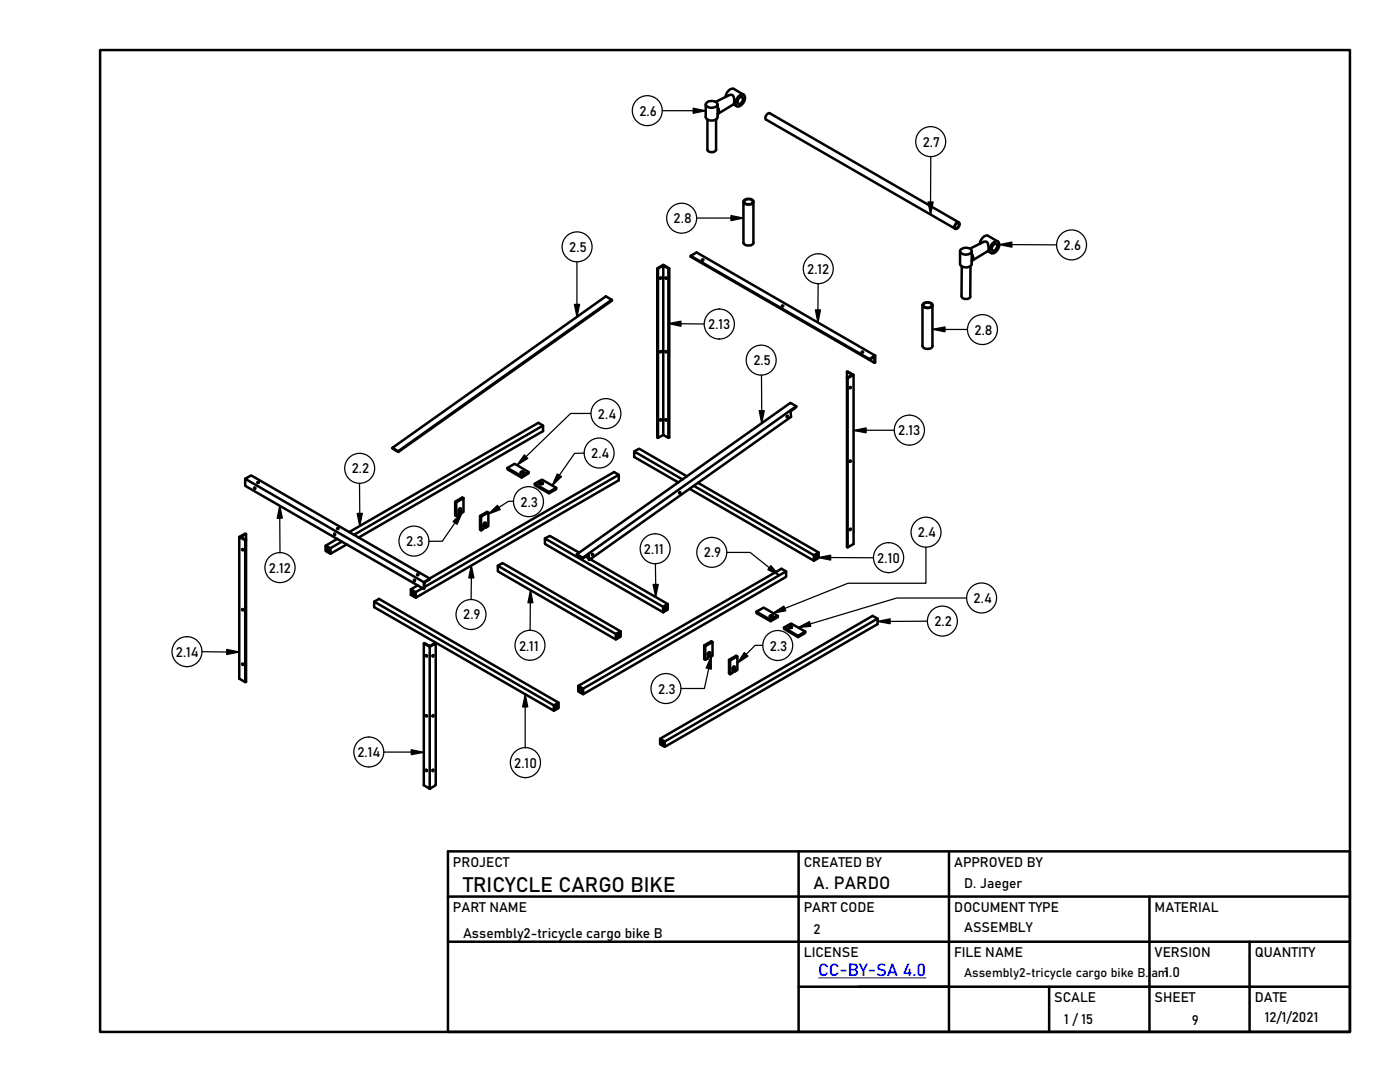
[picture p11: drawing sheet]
<svg xmlns="http://www.w3.org/2000/svg" width="279mm" height="216mm" viewBox="0 0 279 216" stroke-linecap="round" stroke-linejoin="round" font-family="sans-serif">
<defs><g id="words">
<text font-size="4.2" x="92.4" y="178">TRICYCLE CARGO BIKE</text>
<text font-size="3.5" x="162.4" y="177.5">A. PARDO</text>
<text font-size="3.5" fill="#00f" x="163.3" y="194.8">CC-BY-SA 4.0</text>
<g font-size="2.7">
<text x="127.6" y="23.1">2.6</text>
<text x="184.1" y="29.3">2.7</text>
<text x="134.4" y="44.6">2.8</text>
<text x="113.6" y="50.3">2.5</text>
<text x="212.3" y="49.9">2.6</text>
<text x="161.1" y="54.6">2.12</text>
<text x="141.3" y="65.7">2.13</text>
<text x="194.5" y="66.8">2.8</text>
<text x="150.4" y="72.9">2.5</text>
<text x="119.3" y="83.5">2.4</text>
<text x="179.2" y="86.9">2.13</text>
<text x="70.2" y="94.5">2.2</text>
<text x="118" y="91.4">2.4</text>
<text x="103.9" y="101.1">2.3</text>
<text x="183.2" y="107.2">2.4</text>
<text x="81" y="109">2.3</text>
<text x="128.5" y="110.5">2.11</text>
<text x="140.5" y="111.2">2.9</text>
<text x="175.1" y="112.3">2.10</text>
<text x="53.7" y="114.3">2.12</text>
<text x="92.4" y="123.6">2.9</text>
<text x="186.5" y="125">2.2</text>
<text x="194.3" y="120.3">2.4</text>
<text x="35.1" y="131.1">2.14</text>
<text x="103.6" y="129.8">2.11</text>
<text x="153.6" y="129.8">2.3</text>
<text x="131.3" y="138.4">2.3</text>
<text x="71.3" y="151.1">2.14</text>
<text x="102.6" y="153.2">2.10</text>
<text x="90.4" y="173">PROJECT</text>
<text x="160.4" y="173">CREATED BY</text>
<text x="190.4" y="173">APPROVED BY</text>
<text x="192.4" y="177.2">D. Jaeger</text>
<text x="90.4" y="181.9">PART NAME</text>
<text x="160.4" y="182">PART CODE</text>
<text x="190.4" y="182">DOCUMENT TYPE</text>
<text x="192.4" y="185.9">ASSEMBLY</text>
<text x="230.4" y="181.9">MATERIAL</text>
<text x="92.4" y="187.2">Assembly2-tricycle cargo bike B</text>
<text x="160.4" y="190.9">LICENSE</text>
<text x="162.4" y="186.4">2</text>
<text x="190.4" y="190.9">FILE NAME</text>
<text x="230.4" y="190.9">VERSION</text>
<text x="250.4" y="190.9">QUANTITY</text>
<text x="210.4" y="199.9">SCALE</text>
<text x="230.4" y="199.9">SHEET</text>
<text x="250.4" y="199.9">DATE</text>
<text x="252.4" y="203.9">12/1/2021</text>
<text x="212.4" y="204.3">1 / 15</text>
<text x="237.8" y="204.6">9</text>
</g>
<text font-size="2.5" x="192.4" y="195">Assembly2-tricycle cargo bike B.iam1.0</text>
</g></defs>
<g fill="none" stroke="#000" stroke-width=".5">
<path d="M20 10h249.4v195.9h-249.4zM147.5 19.2a.7 .7 0 0 1 .9-.3 .7 .7 0 0 1 .2 1l-.5 .9a.67 .67 0 0 1-.7 .5 .67 .67 0 0 1-.6-.5v-.4a1.71 1.71 0 0 1 .7-1.2zM147.5 19.6a.45 .45 0 0 1 .7-.2 .45 .45 0 0 1 0 .7l-.2 .4a.44 .44 0 0 1-.7 .2 .44 .44 0 0 1 0-.7zM148.4 18.9l-2-1.2a1.57 1.57 0 0 0-1.6 1.6M140.8 20.8v2.6a1.37 1.37 0 0 0 2.4 0M141.1 20.4a1.5 1.5 0 0 1 2.1 .4 1.37 1.37 0 0 1-2.4 .1zM141.2 23.8v6a1.01 1.01 0 0 0 1.7 .1M142.8 20.3l2.7-1.3a.71 .71 0 0 1 .8 .1 .71 .71 0 0 1 .2 .8l-.1 .9M142.9 23.8v6.1M143.2 21.3l.3 .6a.76 .76 0 0 1-.3 .9M143.2 20.8v2.6M146.4 20.8l.7 .4"/>
<path d="M146.4 20.8l-3.2 1.9M148.5 40a1.29 1.29 0 0 1 1.9 .2 1.09 1.09 0 0 1-1.7 .4 .4 .4 0 0 1-.2-.6zM152.9 23.9a.84 .84 0 0 1 .7-1.3l37.7 21.8M152.9 23.9l37.7 21.7M122.1 59.8l-42.6 30.3M131.2 53.5l1.2-.7 1.2 .7v33.8l-.2 .1-1-.6-1.1 .6-.1-.1v-33.8l.1 .1v33.8M131.7 55.5l.3-.1-.2 .2zM131.8 55.4l-.1 .1M132.4 53l-1.1 .6M132.8 55.4l.2 .2h-.2zM132.9 55.4l.1 .1M133.4 53.6l-1-.6v33.8"/>
<path d="M133.6 53.5l-.2 .1v33.8M137.8 51.1l35.7 20.5v.2l1 .6 .2-.1v-1.4M139 50.4l35.7 20.6-1.2 .6M139 50.4l-1.2 .7v.1l35.7 20.6 1-.6v1.2M140.2 52h.1M148.4 40.2v8.2a1.21 1.21 0 0 0 2 .1v-8.3M148.6 40a1.01 1.01 0 0 1 1.7 .3 .99 .99 0 0 1-1.8-.1zM190.8 44.6a.35 .35 0 0 1 .6 0 .35 .35 0 0 1-.1 .5l-.1 .2a.38 .38 0 0 1-.5 .2 .38 .38 0 0 1-.1-.6zM190.8 44.5a.41 .41 0 0 1 .7 0 .41 .41 0 0 1-.1 .6 .49 .49 0 0 1-.3 .5 .49 .49 0 0 1-.6-.1v-.6zM191.6 50.1v2.6a1.33 1.33 0 0 0 2.3 0v-2.6M191.7 49.9a1.43 1.43 0 0 1 2.2 .2 1.28 1.28 0 0 1-1.2 .7 1.28 1.28 0 0 1-1.1-.8zM191.9 53.1v6a1.02 1.02 0 0 0 1.7 .1l.1-6.1"/>
<path d="M193.6 49.6l2.6-1.3a.66 .66 0 0 1 .8 0 .66 .66 0 0 1 .2 .7v1.1l-3.2 1.9M193.9 50.6l.1 .1a.96 .96 0 0 1-.1 1.4M197.1 50.1l.7 .4M198 48.6l.2-.1a.72 .72 0 0 1 1-.3 .72 .72 0 0 1 .2 1l-.3 .6a.89 .89 0 0 1-1.5 .5v-.7zM198.2 48.9a.44 .44 0 0 1 .7-.2 .44 .44 0 0 1 0 .7v.1a.5 .5 0 0 1-.4 .5 .5 .5 0 0 1-.6-.2v-.4zM199.1 48.2l-2-1.2a1.58 1.58 0 0 0-1.5 1.7M131.8 70.1l-.1 .1M132.8 70.1l.2 .2-.2-.1zM132.9 70.1l.1 .1M156.1 61h.2l-.2 .1zM156.1 61.1h.1M169 74.2l1.1 .6-1.1 .6v-1.2l1.4 .6v33.8"/>
<path d="M169.2 75.5l-.2-.1v33.7l.2 .1 1.2-.7M169.7 77.2l-.1 .2M170.4 74.8l-1.2 .7v33.7M172 70.1l.3 .2h-.3zM172 70.3h.2M184.1 60.9v8.1a1.13 1.13 0 0 0 2 0v-8.1M184.2 60.6a1.3 1.3 0 0 1 1.9 .2 1.08 1.08 0 0 1-1.6 .6 .48 .48 0 0 1-.3-.8zM184.4 60.6l.8-.2a.56 .56 0 0 1 .7 .7 1.04 1.04 0 0 1-1.7-.3zM48.9 95.5l35.7 20.7v1.3l.1-.1v-1.2l1.1-.6v-.1l-35.7-20.6-1.2 .6v1.4l35.7 20.6M50.7 97.3h.2v.2zM50.9 97.3v.1M51.4 96.3h.2"/>
<path d="M78.3 89.4l1.2 .8-1.2-.7v-.1l42.6-30.3 1.2 .7v.2l-42.6 30.2M92.5 99.4l-.3-.1-1.4 .8v2.7l.2 .2 .5-.3M101.3 93.4l1.4-.9 2.8 1.7-1.4 .8zM101.3 93.4v.2l2.8 1.7M103.9 94.2l.3-.1a.24 .24 0 0 1 .4 .2 .24 .24 0 0 1-.4 .1zM103.9 94.4l.2-.2 .4 .2h-.5M105.5 94.2v.2l-1.4 .9v-.3M106.7 96.5l1.5-.8 2.8 1.6-1.4 .9zM106.7 96.5v.3l2.9 1.6v-.2M107.4 84.4l1 .5v1.1l-36.9 21.3M107.5 84.4l-37.8 21.8M107.5 96.1l.2 .1h-.2z"/>
<path d="M107.7 96.5l.1-.1 .5 .1M107.7 96.6l.2-.1 .4 .1M107.8 96.3h.3a.21 .21 0 0 1 .2 .2 .21 .21 0 0 1-.3 .2l-.3-.2zM108.4 84.9l-37.8 21.8M111 97.3v.3l-1.5 .8M123.5 94.7l-38.8 22.4M126.6 90.1l.9-.6 9.6 5.5M131.7 83.8l.3-.1-.2 .3zM131.8 83.7l-.1 .1M132.8 83.6l.2 .2-.1 .2zM132.9 83.7l.1 .1M135.5 98.3l.3-.1-.2 .3z"/>
<path d="M135.6 98.3h-.1M136.2 95.7l-9.6-5.6v1.1l8.8 5.1M137.6 97.5l24.8 14.4M138.5 96.9l23.9 13.9M139.3 96.3l24.1 13.9M157 83h.2l-.1 .3zM157.1 83l-.1 .2M158.9 81.1l-1.2-.7-42.6 30.2M169.7 91.9l-.1 .1M47.7 107.1l1.2-.6h.2v1.2l-.2 .1M48.5 109.6v.1M49.1 106.5l-1.1 .6 1.1 .6v28.4h-.2l-1.2-.7v-28.3l1.2 .7v28.3"/>
<path d="M65 108.9v1l1 .6M65.8 109.5v.8l-.7-.4 .7-.4-.7-.5v.9M66.7 106.5h.1v.3zM66.8 106.5v.1M67.3 107.5l-2.3 1.4 1 .5M67.4 105.5h.1M68.3 108.1l-2.3 1.3v1.1M69.2 108.6l-3.2 1.9M82 117.6v1.1l1 .6M82.8 115.7v.1M82.8 118.2l-.7 .4v-.8l.7 .4v.9l-.7-.5M83.2 114.6l.3 .1-.2 .1z"/>
<path d="M83.3 114.8h.1M83.4 116.8l-1.4 .8 1 .6M85.7 115.5l36.9-21.3 .9 .5v1.2l-40.5 23.4v-1.1l1.3-.8M85.8 115.4l-1.2 .8M90.8 100.1l.3 .1M91.5 101.9v.8M91.8 101.5v.8l.2 .1v-.9h-.3l-.2 .4M92 102.4l.5-.2v-2.8l-1.5 .8v2.8M95.8 103l.2 .1M96.7 104.3v.8l.3 .2-.1-1-.4 .3v.9l-.5 .3v-2.7l1.5-.8v2.7l-.5 .3M97.5 102.3l-.3-.2-1.4 .9v2.7l.2 .1M99.3 112.9l1-.6 23.6 13.7"/>
<path d="M108.8 107.4l.9-.5 5.9 3.4M115.1 110.6l1.2 .8zM116.3 111.3l42.6-30.2v.1l-1.1 .9 .1 1.1-40.3 28.5M116.9 111l.5 .4M117.3 110.7l.2 .9 .1 .1M117.5 110.6l.1 1.1M117.5 110.6l-1.2 .8M117.8 111.6l15.5 8.9M118.2 110.6l-.1 .1M156.9 114l-.9-.5-40.6 23.4M162.4 110.8l1-.6v1.1l-1 .6zM162.5 110.8l.8-.4v.9l-.8 .4z"/>
<path d="M162.5 110.8l.8 .5M169.7 105.6l-.1 .1M48.3 132.4l.2 .3h-.1zM48.5 121.6v.1M48.5 132.5h.1M74.7 120l35.8 20.7v1.1l-35.8-20.6v-1.1l1-.6 35.8 20.7-1 .6M84.6 128.4l.1-.1 1.1 .6 1-.6 .2 .1M85.1 130.8l.1 .1M85.8 129.1l-1.2-.7v28.3l1.2 .7 1.2-.7v-28.3l-1.2 .7v28.3M86.4 130.8l-.1 .1M86.4 130.8l.1-.1-.1 .3zM115.4 136.9l1 .5v1.1l-1-.5z"/>
<path d="M115.5 137l.8 .5v.8l-.8-.4zM116.3 137.5l-.8 .4M116.4 137.4l40.5-23.4v1.1l-40.5 23.4M122.9 126.5l1-.5v1l-1 .6zM122.9 126.5l-23.6-13.6v1.1l23.6 13.6M123 126.6l.7-.5v.9l-.7 .4zM123 126.6l.7 .4M132.3 121.1l1-.6v1.1l-1 .6zM132.3 121.1l-23.5-13.7v1.1l23.5 13.7M132.4 121.1l.8-.4v.8l-.8 .5zM132.4 121.1l.8 .4M140.5 128.8l.3 .2"/>
<path d="M141.7 131.1l.5-.2v-2.8l-1.5 .8v2.8M142.2 128.1l-.2-.1-1.5 .8v2.7l.2 .2 .6-.3v-1.1a.2 .2 0 0 1 .3-.2 .2 .2 0 0 1 .1 .2v.8l-.2-.1v-.8M145.5 131.6l.2 .2M146.2 133.4v.8M146.4 133v.8l.3 .2v-.9l-.1-.1-.3 .1-.1 .3M146.7 134l.5-.3v-2.7l-1.5 .8v2.7l.5-.3M147.2 131l-.3-.2-1.4 .9v2.7l.2 .1M151 122.1l1.4-.9 2.8 1.7-1.4 .8zM151 122v.3l2.8 1.7M153.6 122.9l.2-.1a.28 .28 0 0 1 .4-.1 .28 .28 0 0 1 0 .5 .28 .28 0 0 1-.4-.1zM153.6 123.1l.2-.2 .5 .2M153.7 123.1h.5"/>
<path d="M154.3 123.1l.2 .1-.2 .1zM155.2 122.9v.2l-1.4 .9v-.3M156.5 125.2l1.4-.8 2.8 1.6-1.4 .9zM156.5 125.2v.3l2.8 1.6v-.2M157.2 124.8l.2 .1h-.2zM157.4 125.2l.3-.1 .3 .1M157.4 125h.5a.18 .18 0 0 1 .1 .2 .18 .18 0 0 1-.2 .1h-.3zM157.4 125.3l.2-.1 .4 .1M160.7 126v.3l-1.5 .8M174.2 122.9l.9 .6v1l-42.4 24.5-1-.5v-1.1l42.5-24.5M175.1 123.4l-42.4 24.6-1-.6M85 153.6l.2 .2v.1z"/>
<path d="M85.1 142.7l.1 .1M85.1 153.6l.1 .1M86.4 142.7l-.1 .1M86.4 153.6l-.1 .1M86.4 153.6l.1 .2-.1 .1zM110.6 140.8l.8 .4-.8 .5v-.9l.8-.4v.8M111.5 140.2v1.1l-1 .5M132.6 148v.9l-.8-.5 .8-.4-.8-.4v.8M132.7 148v1M89.4 169.9h180v36h-180zM89.4 178.9h180M159.4 169.9v36"/>
<path d="M189.4 169.9v36M229.4 178.9v27M89.4 187.9h180M159.4 196.9h110M209.4 196.9v9M249.4 187.9v18"/>
<circle cx="140.2" cy="51.8" r=".14"/>
<circle cx="131.9" cy="70.2" r=".13"/>
<circle cx="169.7" cy="77.3" r=".15"/>
<circle cx="51.5" cy="96.3" r=".13"/>
<circle cx="104.7" cy="94.5" r=".09"/>
<circle cx="169.7" cy="92" r=".15"/>
<circle cx="48.4" cy="109.7" r=".13"/>
<circle cx="67.4" cy="105.5" r=".12"/>
<circle cx="82.7" cy="115.8" r=".15"/>
<circle cx="118.2" cy="110.7" r=".13"/>
<circle cx="169.7" cy="105.7" r=".13"/>
<circle cx="48.4" cy="121.7" r=".13"/>
<circle cx="85.1" cy="130.9" r=".15"/>
<circle cx="85.1" cy="142.8" r=".15"/>
<circle cx="86.4" cy="142.8" r=".14"/>
</g>
<path d="M91.8 101.5l.2 .1M96.7 104.3l.3 .1M141.5 130.2l.2 .1M146.4 133l.3 .1" fill="none" stroke="#000" stroke-width=".33"/>
<g fill="none" stroke="#000" stroke-width=".25">
<path d="M132.2 22.1h8.6M138.3 21.6l2.6 .5-2.6 .5zM185.8 31.3l-.1 11.5M115.1 52.3v10.9M145.9 43l2.5 .5-2.5 .5zM148.4 43.5h-9.4a2.99 2.99 0 0 0-4.3-2.7 2.99 2.99 0 0 0-.5 5.1 2.99 2.99 0 0 0 4.8-1.7v-.7M163.3 56.6l-.1 5.3M185.2 40.3h1l-.5 2.5zM199.4 48.8l2.5-.5v1zM199.4 48.8l11.5 .1M114.6 60.7h1.1l-.6 2.5zM133.4 64.6l2.5-.5v1z"/>
<path d="M133.4 64.5l7.1 .2M143.5 61.6h.1M143.5 61.7a2.99 2.99 0 0 0-3 3 2.99 2.99 0 0 0 3 3v-.1M143.6 61.7a2.99 2.99 0 0 1 3 3 2.99 2.99 0 0 1-3 3M152 74.8v9.7M162.7 61.8h1l-.5 2.5zM163.2 61.8v2.5M186.1 65.7l2.5-.5v1zM186.1 65.7h7M71.8 96.5v8.4M104.7 90.8l.6 .7-2.1 1.3zM111.2 94.6l.9 .5-1.9 1.8z"/>
<path d="M111.6 94.8l-1.4 2.1M116.6 90.4l-1.9 .1-3.1 4.3M117.9 82.5h-4l-10.7 10.3M151.5 81.9h1l-.5 2.6zM170.3 85.9l2.6-.5v1zM178.5 85.8l-8.2 .1M181.5 82.8a2.99 2.99 0 0 0-3 3 2.99 2.99 0 0 0 3 3M181.5 82.8a2.99 2.99 0 0 1 3 3 2.99 2.99 0 0 1-3 3M55.8 100.9l.5 2.5h-1zM55.8 100.9l.1 9.4M71.3 102.4h1l-.5 2.5zM90.4 104.1l1.8-1.8-1 2.3z"/>
<path d="M90.8 104.3l-2.5 3.7h-2.7M92.3 102.3l-1.5 2M94.1 112.8l.5 2.5h-1.1zM94.1 112.8l-.1 6.8M97.4 102.6l1.9-1.8 .5 .9zM102.5 100h-1l-4.1 2.6M105.9 117.8l.5 2.5h-1zM105.9 117.8l-.1 2.5M130.3 116.6h1.1l-.5 2.5zM130.7 106.5a2.99 2.99 0 0 1 3 3 2.99 2.99 0 0 1-3 3M130.8 106.5a2.99 2.99 0 0 0-3 3 2.99 2.99 0 0 0 3 3M130.8 112.5l.1 4.1"/>
<path d="M130.8 116.6v2.5M145.1 110.2h4.6l3.9 3.1M153.5 113.3l2 1.5M153.8 112.9l1.7 1.9-2.3-1.1zM163.3 111.3l2.5-.5v1zM163.3 111.2l11 .1M177.3 108.3a2.99 2.99 0 0 0-3 3 2.99 2.99 0 0 0 3 3v-.1M177.3 108.3a2.99 2.99 0 0 1 3 3 2.99 2.99 0 0 1-3 3M184.8 109.2v7.2h-15.6l-12.6 5M192.9 119.3h-13.9l-17.3 5.2M37.3 127h.1M37.3 133h.1"/>
<path d="M37.3 127a2.99 2.99 0 0 1 3 3 2.99 2.99 0 0 1-3 3M37.3 127a2.99 2.99 0 0 0-3 3 2.99 2.99 0 0 0 3 3M40.3 130l5 .1M45.3 129.6l2.5 .5-2.5 .5zM45.3 130.1h2.4M104.8 138.5v10.7M104.8 138.5l.5 2.6h-1zM105.8 120.3v5.5M141.4 133.4l-.8 4h-4.7M142 131v2.5l-1.1-.2zM142 131l-.6 2.4M148.5 130.2l.8 .7-2.2 1.4z"/>
<path d="M152.2 128.8h-1.5l-3.6 3.5M154.3 122.4l2.1-1.5 .4 1zM156.6 121.4l-2.3 1M159.2 125.2l2.4-1.2 .2 1zM161.7 124.5l-2.5 .7M175.1 124l2.5-.5v1zM185.1 123.9l-10 .1M76.6 150.1h8M82.1 149.6l2.5 .5-2.5 .5z"/>
<circle cx="129.2" cy="22.1" r="2.99"/>
<circle cx="185.7" cy="28.3" r="2.99"/>
<circle cx="115.2" cy="49.3" r="2.99"/>
<circle cx="163.3" cy="53.6" r="2.99"/>
<circle cx="213.9" cy="48.9" r="2.99"/>
<circle cx="151.9" cy="71.9" r="2.99"/>
<circle cx="196.1" cy="65.8" r="2.99"/>
<circle cx="71.8" cy="93.4" r="2.99"/>
<circle cx="119.6" cy="90.4" r="2.99"/>
<circle cx="120.9" cy="82.5" r="2.99"/>
<circle cx="55.9" cy="113.3" r="3"/>
<circle cx="82.6" cy="108" r="2.99"/>
<circle cx="105.5" cy="100.1" r="2.99"/>
<circle cx="142.1" cy="110.2" r="2.99"/>
<circle cx="184.8" cy="106.2" r="2.99"/>
<circle cx="195.9" cy="119.3" r="2.99"/>
<circle cx="94" cy="122.6" r="2.99"/>
<circle cx="105.8" cy="128.8" r="2.99"/>
<circle cx="132.9" cy="137.4" r="2.99"/>
<circle cx="155.2" cy="128.8" r="2.99"/>
<circle cx="188.1" cy="123.9" r="2.99"/>
<circle cx="73.6" cy="150" r="2.99"/>
<circle cx="104.9" cy="152.2" r="3"/>
</g>
<g fill="#000">
<path d="M138.3 21.6l2.6 .5-2.6 .5zM145.9 43l2.5 .5-2.5 .5zM185.2 40.3h1l-.5 2.5zM199.4 48.8l2.5-.5v1zM114.6 60.7h1.1l-.6 2.5zM133.4 64.6l2.5-.5v1zM162.7 61.8h1l-.5 2.5zM186.1 65.7l2.5-.5v1zM104.7 90.8l.6 .7-2.1 1.3zM111.2 94.6l.9 .5-1.9 1.8zM151.5 81.9h1l-.5 2.6zM170.3 85.9l2.6-.5v1z"/>
<path d="M55.8 100.9l.5 2.5h-1zM71.3 102.4h1l-.5 2.5zM90.4 104.1l1.8-1.8-1 2.3zM94.1 112.8l.5 2.5h-1.1zM97.4 102.6l1.9-1.8 .5 .9zM130.3 116.6h1.1l-.5 2.5zM153.8 112.9l1.7 1.9-2.3-1.1zM163.3 111.3l2.5-.5v1zM45.3 129.6l2.5 .5-2.5 .5zM105.9 117.8l.5 2.5h-1zM142 131v2.5l-1.1-.2zM148.5 130.2l.8 .7-2.2 1.4z"/>
<path d="M154.3 122.4l2.1-1.5 .4 1zM159.2 125.2l2.4-1.2 .2 1zM175.1 124l2.5-.5v1zM82.1 149.6l2.5 .5-2.5 .5zM104.8 138.5l.5 2.6h-1z"/>
</g>
<path d="M163.3 195.1h21.6" fill="none" stroke="#00f" stroke-width=".2"/>
<use href="#words"/>
</svg>
